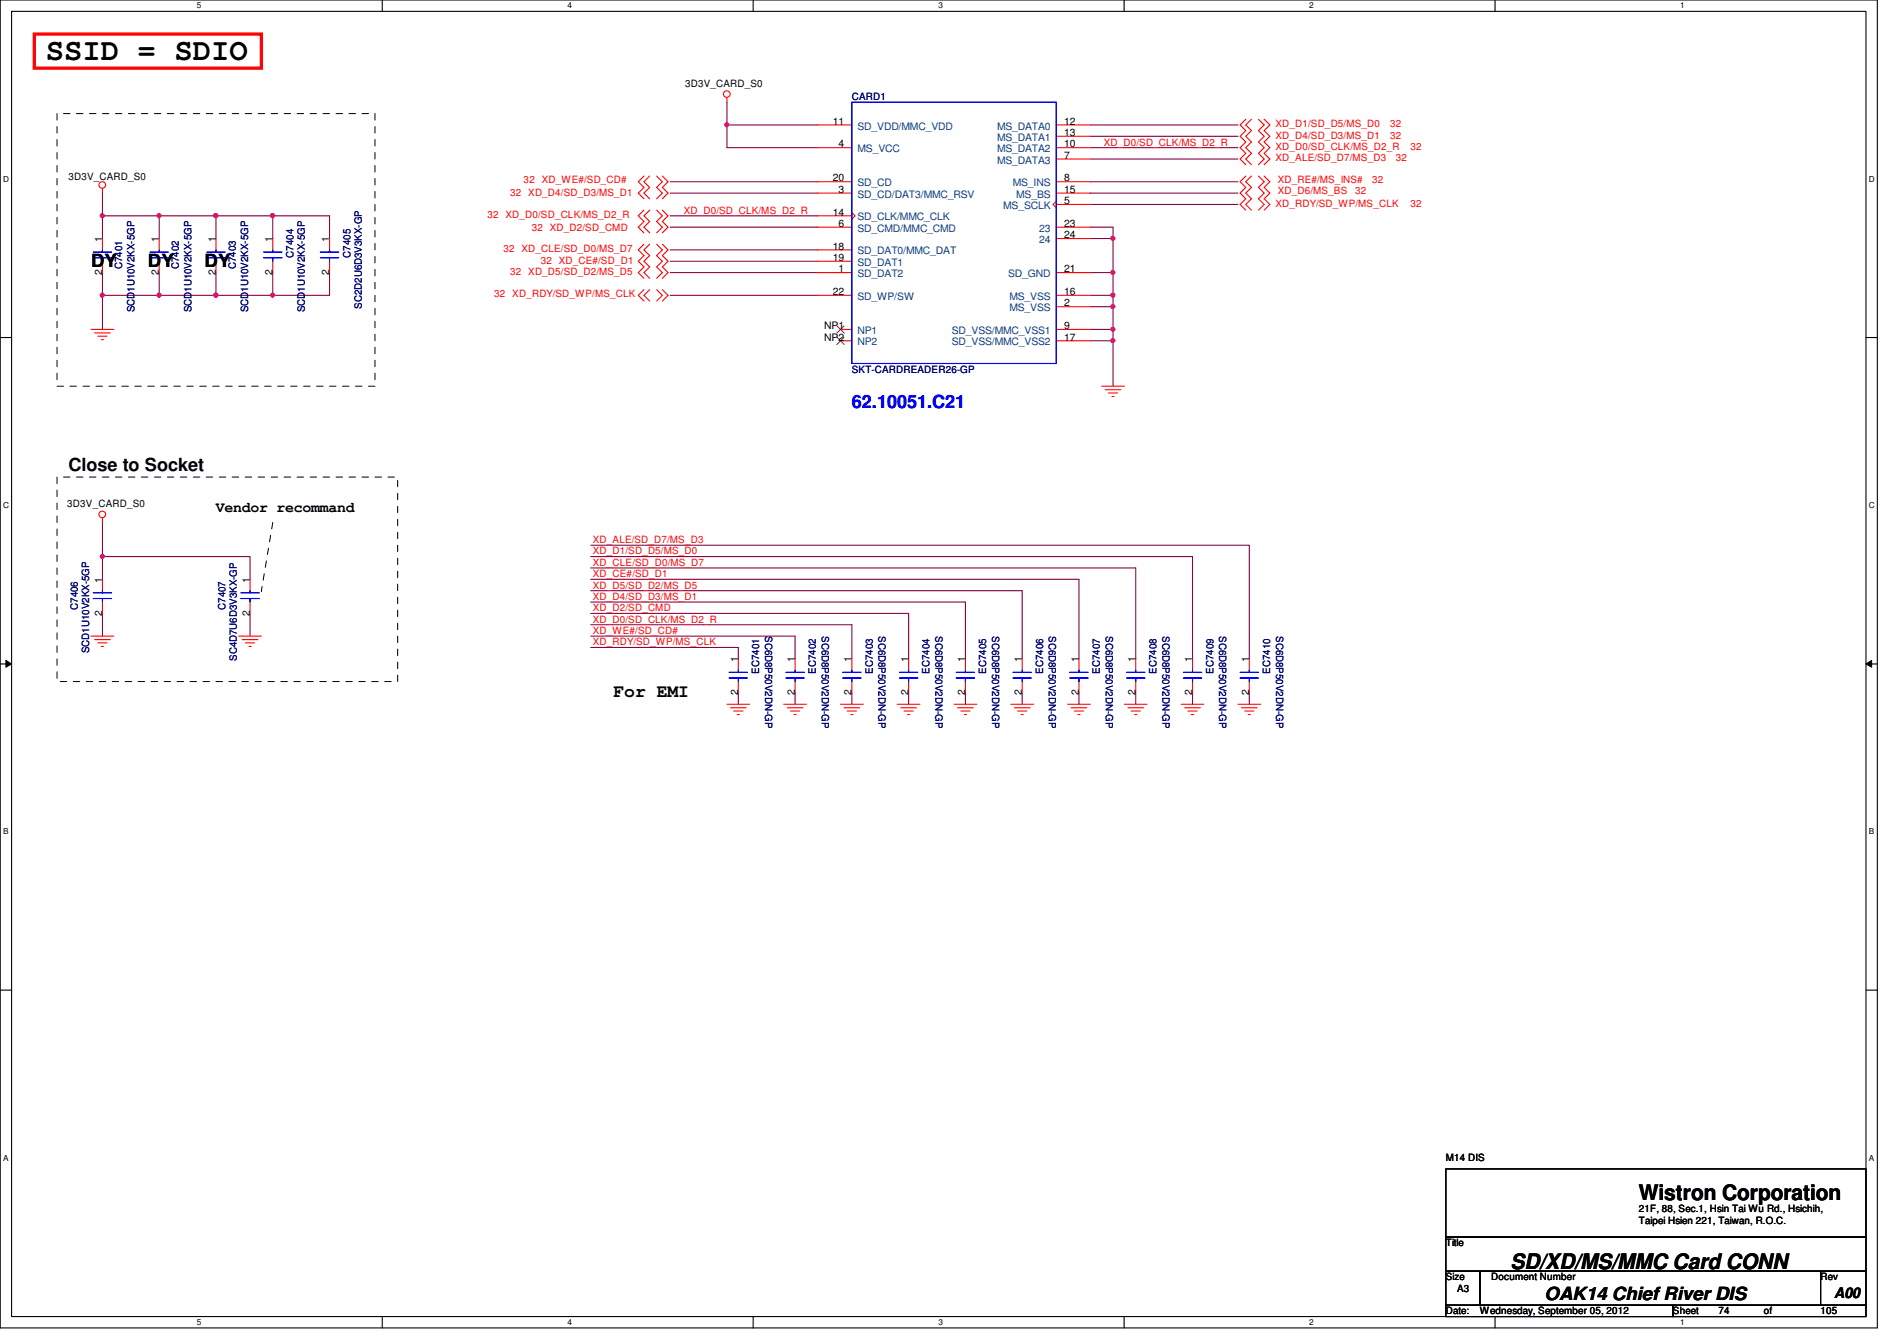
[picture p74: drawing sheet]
<svg xmlns="http://www.w3.org/2000/svg" width="297mm" height="210mm" viewBox="0 0 297 210" stroke-linecap="round" stroke-linejoin="round" font-family="sans-serif">
<defs><g id="words">
<text font-size="4.8" x="7.2" y="9.4">SSID = SDIO</text>
<g font-size="3.3">
<text x="256.6" y="187.9">Wistron Corporation</text>
<text x="236.5" y="198.6">SD/XD/MS/MMC Card CONN</text>
</g>
<g font-size="2.8">
<text x="14.3" y="41.7">DY</text>
<text x="23.2" y="41.7">DY</text>
<text x="32" y="41.7">DY</text>
<text x="10.7" y="73.7">Close to Socket</text>
<text x="96.1" y="109.1">For EMI</text>
<text x="241.8" y="203.5">OAK14 Chief River DIS</text>
</g>
<text font-size="2.8" fill="#00f" x="133.4" y="63.8">62.10051.C21</text>
<g font-size="2.3">
<text x="33.8" y="80.1">Vendor recommand</text>
<text x="287.2" y="203.2">A00</text>
</g>
<g font-size="1.6">
<text x="107.3" y="13.5">3D3V_CARD_S0</text>
<text x="130.4" y="19.5">11</text>
<text x="131.3" y="23.1">4</text>
<text x="166.6" y="19.5">12</text>
<text x="166.6" y="21.3">13</text>
<text x="166.6" y="23.1">10</text>
<text x="10.7" y="28.1">3D3V_CARD_S0</text>
<text x="130.4" y="28.4">20</text>
<text x="166.6" y="24.8">7</text>
<text x="166.6" y="28.4">8</text>
<text x="130.4" y="33.7">14</text>
<text x="131.3" y="30.2">3</text>
<text x="131.3" y="35.5">6</text>
<text x="166.6" y="35.5">23</text>
<text x="166.6" y="32">5</text>
<text x="166.6" y="30.2">15</text>
<text x="16" y="37.9" transform="rotate(-90 16 37.9)">1</text>
<text x="24.9" y="37.9" transform="rotate(-90 24.9 37.9)">1</text>
<text x="33.8" y="37.9" transform="rotate(-90 33.8 37.9)">1</text>
<text x="42.7" y="37.9" transform="rotate(-90 42.7 37.9)">1</text>
<text x="51.6" y="37.9" transform="rotate(-90 51.6 37.9)">1</text>
<text x="130.4" y="39.1">18</text>
<text x="130.4" y="40.9">19</text>
<text x="166.6" y="37.3">24</text>
<text x="16" y="43" transform="rotate(-90 16 43)">2</text>
<text x="24.9" y="43" transform="rotate(-90 24.9 43)">2</text>
<text x="33.8" y="43" transform="rotate(-90 33.8 43)">2</text>
<text x="42.7" y="43" transform="rotate(-90 42.7 43)">2</text>
<text x="51.6" y="43" transform="rotate(-90 51.6 43)">2</text>
<text x="130.4" y="46.2">22</text>
<text x="131.3" y="42.6">1</text>
<text x="166.6" y="42.6">21</text>
<text x="166.6" y="48">2</text>
<text x="166.6" y="46.2">16</text>
<text x="129.1" y="51.5">NP1</text>
<text x="129.1" y="53.3">NP2</text>
<text x="166.6" y="51.5">9</text>
<text x="166.6" y="53.3">17</text>
<text x="10.5" y="79.3">3D3V_CARD_S0</text>
<text x="16" y="91.2" transform="rotate(-90 16 91.2)">1</text>
<text x="39.1" y="91.2" transform="rotate(-90 39.1 91.2)">1</text>
<text x="16" y="96.4" transform="rotate(-90 16 96.4)">2</text>
<text x="39.1" y="96.4" transform="rotate(-90 39.1 96.4)">2</text>
<text x="115.6" y="103.7" transform="rotate(-90 115.6 103.7)">1</text>
<text x="124.5" y="103.7" transform="rotate(-90 124.5 103.7)">1</text>
<text x="133.3" y="103.7" transform="rotate(-90 133.3 103.7)">1</text>
<text x="142.2" y="103.7" transform="rotate(-90 142.2 103.7)">1</text>
<text x="151.1" y="103.7" transform="rotate(-90 151.1 103.7)">1</text>
<text x="160" y="103.7" transform="rotate(-90 160 103.7)">1</text>
<text x="168.9" y="103.7" transform="rotate(-90 168.9 103.7)">1</text>
<text x="177.8" y="103.7" transform="rotate(-90 177.8 103.7)">1</text>
<text x="186.7" y="103.7" transform="rotate(-90 186.7 103.7)">1</text>
<text x="195.6" y="103.7" transform="rotate(-90 195.6 103.7)">1</text>
<text x="115.6" y="108.8" transform="rotate(-90 115.6 108.8)">2</text>
<text x="124.5" y="108.8" transform="rotate(-90 124.5 108.8)">2</text>
<text x="133.3" y="108.8" transform="rotate(-90 133.3 108.8)">2</text>
<text x="142.2" y="108.8" transform="rotate(-90 142.2 108.8)">2</text>
<text x="151.1" y="108.8" transform="rotate(-90 151.1 108.8)">2</text>
<text x="160" y="108.8" transform="rotate(-90 160 108.8)">2</text>
<text x="168.9" y="108.8" transform="rotate(-90 168.9 108.8)">2</text>
<text x="177.8" y="108.8" transform="rotate(-90 177.8 108.8)">2</text>
<text x="186.7" y="108.8" transform="rotate(-90 186.7 108.8)">2</text>
<text x="195.6" y="108.8" transform="rotate(-90 195.6 108.8)">2</text>
<text x="226.4" y="181.7">M14 DIS</text>
<text x="256.6" y="189.7">21F, 88, Sec.1, Hsin Tai Wu Rd., Hsichih,</text>
<text x="256.6" y="191.6">Taipei Hsien 221, Taiwan, R.O.C.</text>
<text x="226.4" y="195.1">Title</text>
<text x="226.4" y="200.4">Size</text>
<text x="228.2" y="202.2">A3</text>
<text x="233.5" y="200.4">Document Number</text>
<text x="285.1" y="200.4">Rev</text>
<text x="226.4" y="205.7">Date:</text>
<text x="231.7" y="205.7">Wednesday, September 05, 2012</text>
<text x="262" y="205.7">Sheet</text>
<text x="269.1" y="205.7">74</text>
<text x="276.2" y="205.7">of</text>
<text x="285.1" y="205.7">105</text>
</g>
<g font-size="1.6" fill="#000080">
<text x="133.4" y="15.7">CARD1</text>
<text x="46" y="40.3" transform="rotate(-90 46 40.3)">C7404</text>
<text x="54.9" y="40.3" transform="rotate(-90 54.9 40.3)">C7405</text>
<text x="19.1" y="42.1" transform="rotate(-90 19.1 42.1)">C7401</text>
<text x="28" y="42.1" transform="rotate(-90 28 42.1)">C7402</text>
<text x="36.9" y="42.1" transform="rotate(-90 36.9 42.1)">C7403</text>
<text x="21.1" y="48.9" transform="rotate(-90 21.1 48.9)">SCD1U10V2KX-5GP</text>
<text x="30" y="48.9" transform="rotate(-90 30 48.9)">SCD1U10V2KX-5GP</text>
<text x="38.9" y="48.9" transform="rotate(-90 38.9 48.9)">SCD1U10V2KX-5GP</text>
<text x="47.7" y="48.9" transform="rotate(-90 47.7 48.9)">SCD1U10V2KX-5GP</text>
<text x="56.6" y="48.3" transform="rotate(-90 56.6 48.3)">SC2D2U6D3V3KX-GP</text>
<text x="133.4" y="58.3">SKT-CARDREADER26-GP</text>
<text x="12.2" y="95.5" transform="rotate(-90 12.2 95.5)">C7406</text>
<text x="35.3" y="95.5" transform="rotate(-90 35.3 95.5)">C7407</text>
<text x="119.8" y="99.6" transform="rotate(90 119.8 99.6)">SC6D8P50V2DN-GP</text>
<text x="128.7" y="99.6" transform="rotate(90 128.7 99.6)">SC6D8P50V2DN-GP</text>
<text x="137.6" y="99.6" transform="rotate(90 137.6 99.6)">SC6D8P50V2DN-GP</text>
<text x="146.5" y="99.6" transform="rotate(90 146.5 99.6)">SC6D8P50V2DN-GP</text>
<text x="155.4" y="99.6" transform="rotate(90 155.4 99.6)">SC6D8P50V2DN-GP</text>
<text x="164.2" y="99.6" transform="rotate(90 164.2 99.6)">SC6D8P50V2DN-GP</text>
<text x="173.1" y="99.6" transform="rotate(90 173.1 99.6)">SC6D8P50V2DN-GP</text>
<text x="182" y="99.6" transform="rotate(90 182 99.6)">SC6D8P50V2DN-GP</text>
<text x="190.9" y="99.6" transform="rotate(90 190.9 99.6)">SC6D8P50V2DN-GP</text>
<text x="199.8" y="99.6" transform="rotate(90 199.8 99.6)">SC6D8P50V2DN-GP</text>
<text x="14" y="102.2" transform="rotate(-90 14 102.2)">SCD1U10V2KX-5GP</text>
<text x="37.1" y="103.5" transform="rotate(-90 37.1 103.5)">SC4D7U6D3V3KX-GP</text>
<text x="118.9" y="105.5" transform="rotate(-90 118.9 105.5)">EC7401</text>
<text x="127.8" y="105.5" transform="rotate(-90 127.8 105.5)">EC7402</text>
<text x="136.6" y="105.5" transform="rotate(-90 136.6 105.5)">EC7403</text>
<text x="145.5" y="105.5" transform="rotate(-90 145.5 105.5)">EC7404</text>
<text x="154.4" y="105.5" transform="rotate(-90 154.4 105.5)">EC7405</text>
<text x="163.3" y="105.5" transform="rotate(-90 163.3 105.5)">EC7406</text>
<text x="172.2" y="105.5" transform="rotate(-90 172.2 105.5)">EC7407</text>
<text x="181.1" y="105.5" transform="rotate(-90 181.1 105.5)">EC7408</text>
<text x="190" y="105.5" transform="rotate(-90 190 105.5)">EC7409</text>
<text x="198.9" y="105.5" transform="rotate(-90 198.9 105.5)">EC7410</text>
</g>
<g font-size="1.6" fill="#004080">
<text x="134.3" y="23.8">MS_VCC</text>
<text x="134.3" y="20.3">SD_VDD/MMC_VDD</text>
<text x="156.1" y="20.3">MS_DATA0</text>
<text x="156.1" y="22.1">MS_DATA1</text>
<text x="156.1" y="23.8">MS_DATA2</text>
<text x="134.3" y="29.2">SD_CD</text>
<text x="156.1" y="25.6">MS_DATA3</text>
<text x="158.6" y="29.2">MS_INS</text>
<text x="134.3" y="30.9">SD_CD/DAT3/MMC_RSV</text>
<text x="134.3" y="34.5">SD_CLK/MMC_CLK</text>
<text x="157.1" y="32.7">MS_SCLK</text>
<text x="159.1" y="30.9">MS_BS</text>
<text x="134.3" y="36.3">SD_CMD/MMC_CMD</text>
<text x="134.3" y="39.8">SD_DAT0/MMC_DAT</text>
<text x="134.3" y="41.6">SD_DAT1</text>
<text x="162.7" y="36.3">23</text>
<text x="162.7" y="38.1">24</text>
<text x="134.3" y="43.4">SD_DAT2</text>
<text x="134.3" y="46.9">SD_WP/SW</text>
<text x="157.9" y="43.4">SD_GND</text>
<text x="158.1" y="46.9">MS_VSS</text>
<text x="134.3" y="52.3">NP1</text>
<text x="149.1" y="52.3">SD_VSS/MMC_VSS1</text>
<text x="158.1" y="48.7">MS_VSS</text>
<text x="134.3" y="54.1">NP2</text>
<text x="149.1" y="54.1">SD_VSS/MMC_VSS2</text>
</g>
<g font-size="1.6" fill="#f00">
<text x="172.8" y="22.8">XD_D0/SD_CLK/MS_D2_R</text>
<text x="199.7" y="19.9">XD_D1/SD_D5/MS_D0</text>
<text x="199.7" y="21.7">XD_D4/SD_D3/MS_D1</text>
<text x="199.7" y="23.5">XD_D0/SD_CLK/MS_D2_R</text>
<text x="217.7" y="19.9">32</text>
<text x="217.7" y="21.7">32</text>
<text x="220.8" y="23.5">32</text>
<text x="82" y="28.7">32 XD_WE#/SD_CD#</text>
<text x="199.7" y="25.3">XD_ALE/SD_D7/MS_D3</text>
<text x="200.1" y="28.7">XD_RE#/MS_INS#</text>
<text x="214.8" y="28.7">32</text>
<text x="218.6" y="25.3">32</text>
<text x="76.3" y="34.2">32 XD_D0/SD_CLK/MS_D2_R</text>
<text x="79.9" y="30.6">32 XD_D4/SD_D3/MS_D1</text>
<text x="107.1" y="33.4">XD_D0/SD_CLK/MS_D2_R</text>
<text x="199.7" y="32.4">XD_RDY/SD_WP/MS_CLK</text>
<text x="200.1" y="30.4">XD_D6/MS_BS</text>
<text x="212.2" y="30.4">32</text>
<text x="220.8" y="32.4">32</text>
<text x="78.8" y="39.5">32 XD_CLE/SD_D0/MS_D7</text>
<text x="83.3" y="36.1">32 XD_D2/SD_CMD</text>
<text x="84.7" y="41.3">32 XD_CE#/SD_D1</text>
<text x="77.4" y="46.4">32 XD_RDY/SD_WP/MS_CLK</text>
<text x="79.9" y="43.1">32 XD_D5/SD_D2/MS_D5</text>
<text x="92.8" y="86.8">XD_D1/SD_D5/MS_D0</text>
<text x="92.8" y="88.6">XD_CLE/SD_D0/MS_D7</text>
<text x="92.8" y="85">XD_ALE/SD_D7/MS_D3</text>
<text x="92.8" y="95.7">XD_D2/SD_CMD</text>
<text x="92.8" y="93.9">XD_D4/SD_D3/MS_D1</text>
<text x="92.8" y="92.1">XD_D5/SD_D2/MS_D5</text>
<text x="92.8" y="90.3">XD_CE#/SD_D1</text>
<text x="92.8" y="97.5">XD_D0/SD_CLK/MS_D2_R</text>
<text x="92.8" y="101">XD_RDY/SD_WP/MS_CLK</text>
<text x="92.8" y="99.2">XD_WE#/SD_CD#</text>
</g>
<g font-size="1.3">
<text x="30.8" y="1.3">5</text>
<text x="88.9" y="1.3">4</text>
<text x="146.9" y="1.3">3</text>
<text x="205" y="1.3">2</text>
<text x="263.1" y="1.3">1</text>
<text x=".5" y="28.4">D</text>
<text x="292.6" y="28.4">D</text>
<text x=".5" y="79.5">C</text>
<text x="292.6" y="79.5">C</text>
<text x=".5" y="130.6">B</text>
<text x="292.6" y="130.6">B</text>
<text x=".5" y="181.7">A</text>
<text x="292.6" y="181.7">A</text>
<text x="30.8" y="207.4">5</text>
<text x="88.9" y="207.4">4</text>
<text x="146.9" y="207.4">3</text>
<text x="205" y="207.4">2</text>
<text x="263.1" y="207.4">1</text>
</g>
</g></defs>
<path d="M0 0h294v207.9h-294zM1.8 1.8h290.4v204.3h-290.4z" fill="none" stroke="#000" stroke-width=".17"/>
<g fill="#fff">
<path d="M30.8 .2h.7v1.4h-.7z"/>
<path d="M30.8 206.2h.7v1.4h-.7z"/>
</g>
<path d="M59.9 0v1.8M59.9 206.1v1.8" fill="none" stroke="#000" stroke-width=".17"/>
<g fill="#fff">
<path d="M88.9 .2h.6v1.4h-.6z"/>
<path d="M88.9 206.2h.6v1.4h-.6z"/>
</g>
<path d="M117.9 0v1.8M117.9 206.1v1.8" fill="none" stroke="#000" stroke-width=".17"/>
<g fill="#fff">
<path d="M146.9 .2h.7v1.4h-.7z"/>
<path d="M146.9 206.2h.7v1.4h-.7z"/>
</g>
<path d="M176 0v1.8M176 206.1v1.8" fill="none" stroke="#000" stroke-width=".17"/>
<g fill="#fff">
<path d="M205 .2h.7v1.4h-.7z"/>
<path d="M205 206.2h.7v1.4h-.7z"/>
</g>
<path d="M234.1 0v1.8M234.1 206.1v1.8" fill="none" stroke="#000" stroke-width=".17"/>
<g fill="#fff">
<path d="M263.1 .2h.7v1.4h-.7z"/>
<path d="M263.1 206.2h.7v1.4h-.7z"/>
<path d="M.5 27.3h.9v1.4h-.9z"/>
<path d="M292.6 27.3h.9v1.4h-.9z"/>
<path d="M.5 78.4h.9v1.4h-.9z"/>
<path d="M292.6 78.4h.9v1.4h-.9z"/>
</g>
<path d="M0 52.8h1.8M292.2 52.8h1.8" fill="none" stroke="#000" stroke-width=".17"/>
<g fill="#fff">
<path d="M.5 129.5h.8v1.4h-.8z"/>
<path d="M292.6 129.5h.9v1.4h-.9z"/>
</g>
<path d="M0 103.9h1.8M292.2 103.9h1.8" fill="none" stroke="#000" stroke-width=".17"/>
<path d="M.9 103.4l.9 .5-.9 .5zM292.2 103.9l.9-.5v1z" fill="#000"/>
<path d="M.9 103.4l.9 .5-.9 .5zM292.2 103.9l.9-.5v1z" fill="none" stroke="#000" stroke-width=".16"/>
<g fill="#fff">
<path d="M.5 180.5h.8v1.4h-.8z"/>
<path d="M292.6 180.5h.9v1.4h-.9z"/>
</g>
<path d="M0 155h1.8M292.2 155h1.8" fill="none" stroke="#000" stroke-width=".17"/>
<path d="M104.9 35.6h23.2M174.3 37.3v5.4h-3.6" fill="none" stroke="#800040" stroke-width=".17"/>
<circle cx="174.3" cy="37.3" r=".32" fill="#f0f"/>
<circle cx="174.3" cy="37.3" r=".32" fill="none" stroke="#f0f" stroke-width=".17"/>
<path d="M174.3 42.7v3.5h-3.6" fill="none" stroke="#800040" stroke-width=".17"/>
<circle cx="174.3" cy="42.6" r=".32" fill="#f0f"/>
<circle cx="174.3" cy="42.6" r=".32" fill="none" stroke="#f0f" stroke-width=".17"/>
<path d="M174.3 46.2v1.8h-3.6" fill="none" stroke="#800040" stroke-width=".17"/>
<circle cx="174.3" cy="46.2" r=".32" fill="#f0f"/>
<circle cx="174.3" cy="46.2" r=".32" fill="none" stroke="#f0f" stroke-width=".17"/>
<path d="M104.9 39.1h23.2M104.9 30.2h23.2M170.7 28.4h23.1M104.9 42.7h23.2M104.9 40.9h23.2M174.3 48v3.6h-3.6" fill="none" stroke="#800040" stroke-width=".17"/>
<circle cx="174.3" cy="48" r=".32" fill="#f0f"/>
<circle cx="174.3" cy="48" r=".32" fill="none" stroke="#f0f" stroke-width=".17"/>
<path d="M104.9 28.4h23.2M170.7 30.2h23.1M174.3 51.6v1.7h-3.6" fill="none" stroke="#800040" stroke-width=".17"/>
<circle cx="174.3" cy="51.5" r=".32" fill="#f0f"/>
<circle cx="174.3" cy="51.5" r=".32" fill="none" stroke="#f0f" stroke-width=".17"/>
<path d="M170.7 19.6h23.1M170.7 23.1h23.1M170.7 24.9h23.1M170.7 21.3h23.1M174.3 53.3v7.2" fill="none" stroke="#800040" stroke-width=".17"/>
<circle cx="174.3" cy="53.3" r=".32" fill="#f0f"/>
<circle cx="174.3" cy="53.3" r=".32" fill="none" stroke="#f0f" stroke-width=".17"/>
<path d="M113.8 19.6h14.3M104.9 33.8h23.2M170.7 32h23.1M170.7 35.6h3.6M104.9 46.2h23.2" fill="none" stroke="#800040" stroke-width=".17"/>
<circle cx="113.8" cy="19.5" r=".32" fill="#f0f"/>
<circle cx="113.8" cy="19.5" r=".32" fill="none" stroke="#f0f" stroke-width=".17"/>
<g fill="none" stroke="#800040" stroke-width=".17">
<path d="M113.8 16v7.1h14.3M174.3 35.6v1.7h-3.6M16 46.2h8.9M92.5 92.5h67.6v10.6M92.5 96h49.8v7.1M92.5 99.6h32v3.5M92.5 90.7h76.4v12.4M92.5 94.2h58.7v8.9M92.5 97.8h40.9v5.3M92.5 87.1h94.2v16M92.5 85.3h103.1v17.8M92.5 88.9h85.3v14.2"/>
<path d="M92.5 101.3h23.1v1.8M115.6 108.5v1.7M124.5 108.5v1.7M133.4 108.5v1.7M142.3 108.5v1.7M151.2 108.5v1.7M160.1 108.5v1.7M168.9 108.5v1.7M186.7 108.5v1.7M195.6 108.5v1.7"/>
</g>
<circle cx="16" cy="46.2" r=".32" fill="#f0f"/>
<circle cx="16" cy="46.2" r=".32" fill="none" stroke="#f0f" stroke-width=".17"/>
<path d="M16 33.8h8.9" fill="none" stroke="#800040" stroke-width=".17"/>
<circle cx="16" cy="33.8" r=".32" fill="#f0f"/>
<circle cx="16" cy="33.8" r=".32" fill="none" stroke="#f0f" stroke-width=".17"/>
<path d="M16 33.8v3.5M33.8 33.8h8.9M51.6 33.8v3.5M16 42.7v3.5M24.9 42.7v3.5" fill="none" stroke="#800040" stroke-width=".17"/>
<circle cx="42.7" cy="33.8" r=".32" fill="#f0f"/>
<circle cx="42.7" cy="33.8" r=".32" fill="none" stroke="#f0f" stroke-width=".17"/>
<circle cx="33.8" cy="33.8" r=".32" fill="#f0f"/>
<circle cx="33.8" cy="33.8" r=".32" fill="none" stroke="#f0f" stroke-width=".17"/>
<path d="M16 30.2v3.6M33.8 33.8v3.5M51.6 33.8h-8.9v3.5M16 46.2v5.4M24.9 46.2h8.9M51.6 42.7v3.5h-8.9" fill="none" stroke="#800040" stroke-width=".17"/>
<circle cx="33.8" cy="46.2" r=".32" fill="#f0f"/>
<circle cx="33.8" cy="46.2" r=".32" fill="none" stroke="#f0f" stroke-width=".17"/>
<circle cx="24.9" cy="46.2" r=".32" fill="#f0f"/>
<circle cx="24.9" cy="46.2" r=".32" fill="none" stroke="#f0f" stroke-width=".17"/>
<path d="M24.9 33.8h8.9M33.8 42.7v3.5M42.7 42.7v3.5" fill="none" stroke="#800040" stroke-width=".17"/>
<circle cx="33.8" cy="33.8" r=".32" fill="#f0f"/>
<circle cx="33.8" cy="33.8" r=".32" fill="none" stroke="#f0f" stroke-width=".17"/>
<circle cx="24.9" cy="33.8" r=".32" fill="#f0f"/>
<circle cx="24.9" cy="33.8" r=".32" fill="none" stroke="#f0f" stroke-width=".17"/>
<path d="M33.8 46.2h8.9" fill="none" stroke="#800040" stroke-width=".17"/>
<circle cx="42.7" cy="46.2" r=".32" fill="#f0f"/>
<circle cx="42.7" cy="46.2" r=".32" fill="none" stroke="#f0f" stroke-width=".17"/>
<circle cx="33.8" cy="46.2" r=".32" fill="#f0f"/>
<circle cx="33.8" cy="46.2" r=".32" fill="none" stroke="#f0f" stroke-width=".17"/>
<path d="M24.9 33.8v3.5M16 87.1h23.2v3.6" fill="none" stroke="#800040" stroke-width=".17"/>
<circle cx="16" cy="87.1" r=".32" fill="#f0f"/>
<circle cx="16" cy="87.1" r=".32" fill="none" stroke="#f0f" stroke-width=".17"/>
<path d="M16 81.8v8.9M16 96v3.6M39.2 96v3.6M177.8 108.5v1.7" fill="none" stroke="#800040" stroke-width=".17"/>
<g fill="none" stroke="#f00" stroke-width=".17">
<path d="M113.8 15.3v.7M128.1 19.6h5.3M165.4 19.6h5.3M195.1 18.7l-.9 .9 .9 .8-.9 .9 .9 .9-.9 .9 .9 .9-.9 .9 .9 .9M196 18.7l-.9 .9 .9 .8-.9 .9 .9 .9-.9 .9 .9 .9-.9 .9 .9 .9M197.1 18.7l.8 .9-.8 .8 .8 .9-.8 .9 .8 .9-.8 .9 .8 .9-.8 .9M197.9 18.7l.9 .9-.9 .8 .9 .9-.9 .9 .9 .9-.9 .9 .9 .9-.9 .9M16 29.5v.7M16 37.3v1.8M24.9 37.3v1.8M33.8 37.3v1.8M42.7 37.3v1.8"/>
<path d="M51.6 37.3v1.8M100.8 32.9l-.9 .9 .9 .9-.9 .9 .9 .8M100.8 27.6l-.9 .8 .9 .9-.9 .9 .9 .9M100.8 38.2l-.9 .9 .9 .9-.9 .9 .9 .9-.9 .9 .9 .9M101.7 32.9l-.9 .9 .9 .9-.9 .9 .9 .8M101.7 27.6l-.9 .8 .9 .9-.9 .9 .9 .9M101.7 38.2l-.9 .9 .9 .9-.9 .9 .9 .9-.9 .9 .9 .9M102.8 32.9l.9 .9-.9 .9 .9 .9-.9 .8M102.8 27.6l.9 .8-.9 .9 .9 .9-.9 .9M102.8 38.2l.9 .9-.9 .9 .9 .9-.9 .9 .9 .9-.9 .9M103.7 32.9l.9 .9-.9 .9 .9 .9-.9 .8M103.7 27.6l.9 .8-.9 .9 .9 .9-.9 .9"/>
<path d="M103.7 38.2l.9 .9-.9 .9 .9 .9-.9 .9 .9 .9-.9 .9M128.1 30.2h5.3M128.1 23.1h5.3M128.1 35.6h5.3M128.1 28.4h5.3M128.1 33.8h5.3M128.1 39.1h5.3M133.4 33.3l.5 .5-.5 .5M165.4 31.5l-.5 .5 .5 .5M165.4 30.2h5.3M165.4 23.1h5.3M165.4 32h5.3"/>
<path d="M165.4 35.6h5.3M165.4 28.4h5.3M165.4 21.3h5.3M165.4 24.9h5.3M165.4 37.3h5.3M195.1 27.6l-.9 .8 .9 .9-.9 .9 .9 .9-.9 .9 .9 .9M196 27.6l-.9 .8 .9 .9-.9 .9 .9 .9-.9 .9 .9 .9M197.1 27.6l.8 .8-.8 .9 .8 .9-.8 .9 .8 .9-.8 .9M197.9 27.6l.9 .8-.9 .9 .9 .9-.9 .9 .9 .9-.9 .9M14.3 51.6h3.5M14.8 52.1h2.5M15.3 52.6h1.5"/>
<path d="M15.9 53.2h.3M16 40.9v1.8M24.9 40.9v1.8M33.8 40.9v1.8M42.7 40.9v1.8M51.6 40.9v1.8M100.8 45.3l-.9 .9 .9 .9M101.7 45.3l-.9 .9 .9 .9M102.8 45.3l.9 .9-.9 .9M103.7 45.3l.9 .9-.9 .9M128.1 42.7h5.3M128.1 46.2h5.3"/>
<path d="M128.1 40.9h5.3M131.6 51.6h1.8M131.6 53.3h1.8M165.4 42.7h5.3M165.4 48h5.3M165.4 51.6h5.3M165.4 46.2h5.3M165.4 53.3h5.3M172.5 60.5h3.6M173.1 61h2.4M173.6 61.5h1.4M174.1 62.1h.4"/>
<path d="M14.3 99.6h3.5M16 81.1v.7M16 90.7v1.8M16 94.2v1.8M37.4 99.6h3.5M39.2 90.7v1.8M39.2 94.2v1.8M14.8 100.1h2.5M15.3 100.6h1.5M15.9 101.2h.3M37.9 100.1h2.5M38.4 100.6h1.5"/>
<path d="M39 101.2h.3M113.8 110.2h3.6M114.4 110.8h2.4M114.9 111.3h1.4M115.4 111.8h.4M115.6 103.1v1.8M115.6 106.7v1.8M122.7 110.2h3.6M123.3 110.8h2.4M123.8 111.3h1.4M124.3 111.8h.4M124.5 103.1v1.8"/>
<path d="M124.5 106.7v1.8M131.6 110.2h3.6M132.2 110.8h2.4M132.7 111.3h1.4M133.2 111.8h.4M133.4 103.1v1.8M133.4 106.7v1.8M140.5 110.2h3.6M141.1 110.8h2.4M141.6 111.3h1.4M142.1 111.8h.3M142.3 103.1v1.8"/>
<path d="M142.3 106.7v1.8M149.4 110.2h3.5M149.9 110.8h2.5M150.4 111.3h1.5M151 111.8h.3M151.2 103.1v1.8M151.2 106.7v1.8M158.3 110.2h3.5M158.8 110.8h2.5M159.3 111.3h1.5M159.9 111.8h.3M160.1 103.1v1.8"/>
<path d="M160.1 106.7v1.8M167.2 110.2h3.5M167.7 110.8h2.5M168.2 111.3h1.5M168.8 111.8h.3M168.9 103.1v1.8M168.9 106.7v1.8M176.1 110.2h3.5M176.6 110.8h2.5M177.1 111.3h1.5M177.7 111.8h.3M177.8 103.1v1.8"/>
<path d="M177.8 106.7v1.8M185 110.2h3.5M185.5 110.8h2.5M186 111.3h1.4M186.6 111.8h.3M186.7 103.1v1.8M186.7 106.7v1.8M193.8 110.2h3.6M194.4 110.8h2.4M194.9 111.3h1.4M195.4 111.8h.4M195.6 103.1v1.8"/>
<path d="M195.6 106.7v1.8"/>
<circle cx="113.8" cy="14.7" r=".52"/>
<circle cx="16" cy="29" r=".52"/>
<circle cx="16" cy="80.5" r=".52"/>
</g>
<path d="M226.4 183h65.8v10.6h-65.8zM226.4 193.6h65.8v5.4h-65.8zM226.4 199h5.3v5.3h-5.3zM231.7 199h53.4v5.3h-53.4zM285.1 199h7.1v5.3h-7.1zM226.4 204.3h35.6v1.8h-35.6zM262 204.3h30.2v1.8h-30.2z" fill="none" stroke="#000" stroke-width=".17"/>
<path d="M5.4 5.3h35.5v5.4h-35.5z" fill="none" stroke="#f00" stroke-width=".51"/>
<path d="M8.9 17.8h49.8v42.7h-49.8zM8.9 74.7h53.4v32h-53.4zM40.9 92.5h.1M42.7 81.8l-1.8 10.7" fill="none" stroke="#000" stroke-width=".16" stroke-dasharray="1 1 1 1 1 1 1 1"/>
<g fill="none" stroke="#00f" stroke-width=".17">
<path d="M133.4 16h32v40.9h-32zM14.6 39.5h2.9M16 39.1v.4M23.5 39.5h2.9M24.9 39.1v.4M32.4 39.5h2.9M33.8 39.1v.4M41.3 39.5h2.8M42.7 39.1v.4M50.2 39.5h2.8M51.6 39.1v.4M14.6 40.3h2.9"/>
<path d="M16 40.3v.6M23.5 40.3h2.9M24.9 40.3v.6M32.4 40.3h2.9M33.8 40.3v.6M41.3 40.3h2.8M42.7 40.3v.6M50.2 40.3h2.8M51.6 40.3v.6M14.6 92.8h2.9M14.6 93.7h2.9M16 92.5v.3"/>
<path d="M16 93.7v.5M37.7 92.8h2.9M37.7 93.7h2.9M39.2 92.5v.3M39.2 93.7v.5M114.2 105.2h2.8M114.2 106.1h2.8M115.6 104.9v.3M115.6 106.1v.6M123.1 106.1h2.8M123.1 105.2h2.8M124.5 104.9v.3"/>
<path d="M124.5 106.1v.6M131.9 105.2h2.9M131.9 106.1h2.9M133.4 104.9v.3M133.4 106.1v.6M140.8 105.2h2.9M140.8 106.1h2.9M142.3 104.9v.3M142.3 106.1v.6M149.7 105.2h2.9M149.7 106.1h2.9M151.2 104.9v.3"/>
<path d="M151.2 106.1v.6M158.6 105.2h2.9M158.6 106.1h2.9M160.1 104.9v.3M160.1 106.1v.6M167.5 106.1h2.9M167.5 105.2h2.9M168.9 104.9v.3M168.9 106.1v.6M176.4 105.2h2.9M176.4 106.1h2.9M177.8 104.9v.3"/>
<path d="M177.8 106.1v.6M185.3 105.2h2.9M185.3 106.1h2.9M186.7 104.9v.3M186.7 106.1v.6M194.2 105.2h2.9M194.2 106.1h2.9M195.6 104.9v.3M195.6 106.1v.6"/>
</g>
<path d="M131.1 51l1.1 1.2M131.1 52.8l1.1 1.1M132.2 51l-1.2 1.2M132.2 52.8l-1.2 1.1" fill="none" stroke="#804000" stroke-width=".16"/>
<circle cx="174.3" cy="37.3" r=".32" fill="#f0f"/>
<circle cx="174.3" cy="37.3" r=".32" fill="none" stroke="#f0f" stroke-width=".17"/>
<circle cx="174.3" cy="42.6" r=".32" fill="#f0f"/>
<circle cx="174.3" cy="42.6" r=".32" fill="none" stroke="#f0f" stroke-width=".17"/>
<circle cx="174.3" cy="46.2" r=".32" fill="#f0f"/>
<circle cx="174.3" cy="46.2" r=".32" fill="none" stroke="#f0f" stroke-width=".17"/>
<circle cx="174.3" cy="48" r=".32" fill="#f0f"/>
<circle cx="174.3" cy="48" r=".32" fill="none" stroke="#f0f" stroke-width=".17"/>
<circle cx="174.3" cy="51.5" r=".32" fill="#f0f"/>
<circle cx="174.3" cy="51.5" r=".32" fill="none" stroke="#f0f" stroke-width=".17"/>
<circle cx="174.3" cy="53.3" r=".32" fill="#f0f"/>
<circle cx="174.3" cy="53.3" r=".32" fill="none" stroke="#f0f" stroke-width=".17"/>
<circle cx="113.8" cy="19.5" r=".32" fill="#f0f"/>
<circle cx="113.8" cy="19.5" r=".32" fill="none" stroke="#f0f" stroke-width=".17"/>
<circle cx="16" cy="46.2" r=".32" fill="#f0f"/>
<circle cx="16" cy="46.2" r=".32" fill="none" stroke="#f0f" stroke-width=".17"/>
<circle cx="16" cy="33.8" r=".32" fill="#f0f"/>
<circle cx="16" cy="33.8" r=".32" fill="none" stroke="#f0f" stroke-width=".17"/>
<circle cx="42.7" cy="33.8" r=".32" fill="#f0f"/>
<circle cx="42.7" cy="33.8" r=".32" fill="none" stroke="#f0f" stroke-width=".17"/>
<circle cx="33.8" cy="33.8" r=".32" fill="#f0f"/>
<circle cx="33.8" cy="33.8" r=".32" fill="none" stroke="#f0f" stroke-width=".17"/>
<circle cx="33.8" cy="46.2" r=".32" fill="#f0f"/>
<circle cx="33.8" cy="46.2" r=".32" fill="none" stroke="#f0f" stroke-width=".17"/>
<circle cx="24.9" cy="46.2" r=".32" fill="#f0f"/>
<circle cx="24.9" cy="46.2" r=".32" fill="none" stroke="#f0f" stroke-width=".17"/>
<circle cx="33.8" cy="33.8" r=".32" fill="#f0f"/>
<circle cx="33.8" cy="33.8" r=".32" fill="none" stroke="#f0f" stroke-width=".17"/>
<circle cx="24.9" cy="33.8" r=".32" fill="#f0f"/>
<circle cx="24.9" cy="33.8" r=".32" fill="none" stroke="#f0f" stroke-width=".17"/>
<circle cx="42.7" cy="46.2" r=".32" fill="#f0f"/>
<circle cx="42.7" cy="46.2" r=".32" fill="none" stroke="#f0f" stroke-width=".17"/>
<circle cx="33.8" cy="46.2" r=".32" fill="#f0f"/>
<circle cx="33.8" cy="46.2" r=".32" fill="none" stroke="#f0f" stroke-width=".17"/>
<circle cx="16" cy="87.1" r=".32" fill="#f0f"/>
<circle cx="16" cy="87.1" r=".32" fill="none" stroke="#f0f" stroke-width=".17"/>
<use href="#words"/>
</svg>
